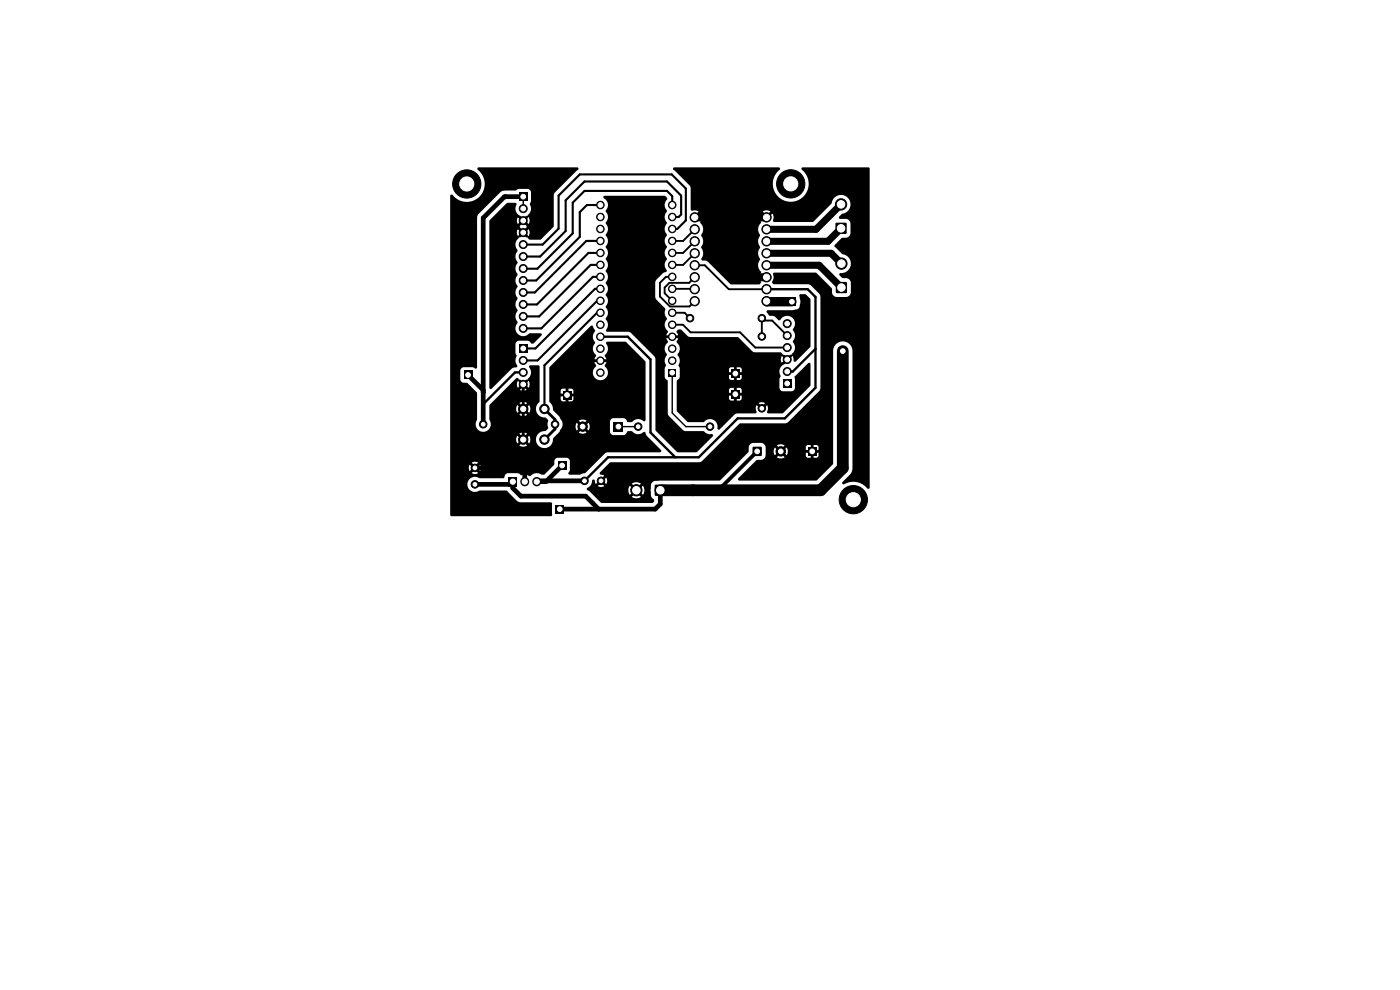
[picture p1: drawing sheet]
<svg xmlns="http://www.w3.org/2000/svg" width="297mm" height="210mm" viewBox="0 0 297 210" stroke-linecap="round" stroke-linejoin="round" font-family="sans-serif">
<g fill="#000" stroke="#000" stroke-width=".21">
<circle cx="99" cy="39" r="3"/>
<circle cx="99" cy="39" r="1.7"/>
<circle cx="167.7" cy="39" r="3"/>
<circle cx="167.7" cy="39" r="1.7"/>
<circle cx="111" cy="49.3" r=".85"/>
<circle cx="111" cy="54.4" r=".85"/>
<circle cx="111" cy="44.3" r=".85"/>
<circle cx="111" cy="46.8" r=".85"/>
<circle cx="111" cy="57" r=".85"/>
<circle cx="111" cy="51.9" r=".85"/>
<circle cx="111" cy="59.5" r=".85"/>
<circle cx="127.4" cy="53.6" r=".8"/>
<circle cx="127.4" cy="51.1" r=".8"/>
<circle cx="127.4" cy="46" r=".8"/>
<circle cx="127.4" cy="56.2" r=".8"/>
<circle cx="127.4" cy="58.7" r=".8"/>
<circle cx="127.4" cy="48.6" r=".8"/>
<circle cx="127.4" cy="43.5" r=".8"/>
<circle cx="142.6" cy="53.6" r=".8"/>
<circle cx="142.6" cy="46" r=".8"/>
<circle cx="142.6" cy="48.6" r=".8"/>
<circle cx="142.6" cy="58.7" r=".8"/>
<circle cx="142.6" cy="51.1" r=".8"/>
<circle cx="142.6" cy="56.2" r=".8"/>
<circle cx="142.6" cy="43.5" r=".8"/>
<circle cx="147.4" cy="56.3" r=".99"/>
<circle cx="147.4" cy="48.6" r=".99"/>
<circle cx="147.4" cy="51.2" r=".99"/>
<circle cx="147.4" cy="58.8" r=".99"/>
<circle cx="147.4" cy="53.7" r=".99"/>
<circle cx="147.4" cy="46.1" r=".99"/>
<circle cx="162.6" cy="53.7" r=".99"/>
<circle cx="162.6" cy="46.1" r=".99"/>
<circle cx="162.6" cy="58.8" r=".99"/>
<circle cx="162.6" cy="51.2" r=".99"/>
<circle cx="162.6" cy="48.6" r=".99"/>
<circle cx="162.6" cy="56.3" r=".99"/>
<circle cx="178.4" cy="43.4" r="1.2"/>
<circle cx="178.5" cy="55.9" r="1.2"/>
<circle cx="111" cy="64.6" r=".85"/>
<circle cx="111" cy="62" r=".85"/>
<circle cx="111" cy="67.1" r=".85"/>
<circle cx="111" cy="69.7" r=".85"/>
<circle cx="111" cy="79" r=".85"/>
<circle cx="111" cy="76.5" r=".85"/>
<circle cx="127.4" cy="68.9" r=".8"/>
<circle cx="127.4" cy="63.8" r=".8"/>
<circle cx="127.4" cy="76.5" r=".8"/>
<circle cx="127.4" cy="71.4" r=".8"/>
<circle cx="127.4" cy="66.3" r=".8"/>
<circle cx="127.4" cy="79" r=".8"/>
<circle cx="127.4" cy="74" r=".8"/>
<circle cx="127.4" cy="61.3" r=".8"/>
<circle cx="142.6" cy="68.9" r=".8"/>
<circle cx="142.6" cy="63.8" r=".8"/>
<circle cx="142.6" cy="76.5" r=".8"/>
<circle cx="142.6" cy="74" r=".8"/>
<circle cx="142.6" cy="71.4" r=".8"/>
<circle cx="142.6" cy="66.3" r=".8"/>
<circle cx="142.6" cy="61.3" r=".8"/>
<circle cx="146.4" cy="67.5" r=".8"/>
<circle cx="147.4" cy="61.3" r=".99"/>
<circle cx="147.4" cy="63.9" r=".99"/>
<circle cx="161.6" cy="71.4" r=".8"/>
<circle cx="161.6" cy="67.5" r=".8"/>
<circle cx="162.6" cy="61.3" r=".99"/>
<circle cx="162.6" cy="63.9" r=".99"/>
<circle cx="167" cy="78.8" r=".85"/>
<circle cx="167" cy="76.3" r=".85"/>
<circle cx="167" cy="71.2" r=".85"/>
<circle cx="167" cy="68.6" r=".85"/>
<circle cx="167" cy="73.7" r=".85"/>
<circle cx="100.7" cy="99.2" r=".8"/>
<circle cx="102.5" cy="90" r=".8"/>
<circle cx="111" cy="81.5" r=".85"/>
<circle cx="111" cy="93.2" r="1"/>
<circle cx="111" cy="86.7" r="1"/>
<circle cx="115.5" cy="93.2" r="1"/>
<circle cx="115.5" cy="86.7" r="1"/>
<circle cx="117.7" cy="90" r=".8"/>
<circle cx="123.6" cy="90.5" r="1"/>
<circle cx="135.4" cy="90.5" r=".8"/>
<circle cx="150.6" cy="90.5" r=".8"/>
<circle cx="161.6" cy="86.6" r=".8"/>
<circle cx="165.6" cy="95.7" r="1"/>
<circle cx="100.7" cy="102.7" r=".8"/>
<circle cx="124" cy="102" r=".8"/>
<circle cx="127.5" cy="102" r=".8"/>
<circle cx="135" cy="104" r="1.2"/>
<circle cx="181" cy="106" r="3"/>
<circle cx="181" cy="106" r="1.7"/>
</g>
<g fill="#000">
<path d="M95.6 41.4l.4-.1a3.8 3.8 0 0 0 5.8 .3 3.8 3.8 0 0 0-.5-5.8l.3-.3h20.8a.3 .3 0 0 1 .3 .3 .3 .3 0 0 1-.2 .3l-4.9 4.9-.1 .4-.1 6.8-2.7 2.6h-2.3l-.4-.3-.1-.2h-.3l-.5-.5 .4-.4 .6 .7a1.17 1.17 0 0 0 0-1.5l-.6 .7-.4-.5 .6-.6v-.3l-.6-.6 .4-.4 .7 .6a1.15 1.15 0 0 0-.2-1.5v.3l-.5 .4-.4-.4 .5-.5h.3a2.07 2.07 0 0 0 .5-2.6l.3-.6v-1.8l-.2-.4-.3-.3h-2.1l-.7 .3-2.7 .1-.5 .3-4.9 4.9-.1 32.3a.53 .53 0 0 1-.9-.1h-1.9a.79 .79 0 0 0-.8 .8l.1 1.9a.79 .79 0 0 0 .7 .6l.8 .1 2 2v5.8a1.63 1.63 0 0 0 .3 2.1 1.63 1.63 0 0 0 2.2-.1 1.63 1.63 0 0 0 .1-2.1v-2.4h5.7l.2 1 .8-.7 .4 .4-.7 .7a1.49 1.49 0 0 0 1.6 0l-.7-.7 .4-.4 .8 .6a1.49 1.49 0 0 0 0-1.6l-.8 .7-.4-.4 .7-.7a1.49 1.49 0 0 0-1.6 0l.7 .7-.4 .4-.8-.7-.2 .7h-5.7l.1-.8 5.6-5.6h.3l.3 .4 .3-.1 .5 .5-.4 .5-.5-.7a1.16 1.16 0 0 0-.1 1.5l.6-.7 .4 .4-.6 .7a1.35 1.35 0 0 0 1.4 0l-.6-.7 .4-.4 .7 .6a1.15 1.15 0 0 0-.2-1.5v.3l-.5 .5-.4-.5 .5-.4 .3-.1a1.96 1.96 0 0 0 .3-2.7l.3-.3h1.8l.2 .2v7.5a1.91 1.91 0 0 0-.7 2.3 1.91 1.91 0 0 0 2 1.1l.5 .6-.2 .7 .2 .9-.5 .6a1.86 1.86 0 0 0-2.1 1.6 1.86 1.86 0 0 0 1.7 2.1 1.98 1.98 0 0 0 2-2.2l1.2-1.2 .7-1.3h2.8l.2 .9 .8-.7 .4 .4-.7 .8a1.49 1.49 0 0 0 1.6 0l-.7-.8 .4-.4 .8 .7a1.49 1.49 0 0 0 0-1.6l-.8 .7-.4-.4 .7-.8a1.49 1.49 0 0 0-1.6 0l.7 .8-.4 .4-.8-.7-.2 .7h-2.8a1.93 1.93 0 0 0-.5-1.7l-.2-.4-1.3-1.4a2.54 2.54 0 0 0-.8-1.8v-2.2h2.4v.6h1v.6h-1l.1 .7 .2 .3h.8v-.9h.6v.9h.7l.3-.2v-.8h-.9v-.6h.9v-.7l-.2-.3-.8-.1v1h-.6v-1l-.8 .1-.3 .4h-2.4v-5l8.8-8.8h.4l.6 1a1.9 1.9 0 0 0 0 2.6 1.85 1.85 0 0 0 .2 2.7l-.4 .8h.9v.6h-.9l.3 .6a.67 .67 0 0 1-.4 .8 1.63 1.63 0 0 0 .6 2.2 1.63 1.63 0 0 0 2.2-.5 1.63 1.63 0 0 0-.5-2.3l.3-.8h-.8v-.6h.8l-.3-.7a2.01 2.01 0 0 0 .3-2.8l.3-.2h3.8l4.2 4.2v12.4l-.1 .3h-.2a1.83 1.83 0 0 0-2.7 .1h-.7l-.2-.2a.81 .81 0 0 0-.8-.6h-2.1a.79 .79 0 0 0-.7 .8v2.1a.79 .79 0 0 0 .8 .7h2.2l.4-.3 .3-.5h.8a1.9 1.9 0 0 0 2.7 .1l.3 .2 .3 .6 3 3v.4l-11.5 .2-.4 .2-4.2 4.2-1.1 .3h-2.3a.42 .42 0 0 1 .1-.8l.1-2-.2-.5-.6-.3h-1.9l-.5 .5-.2 1-2 2.1h-.7a1.95 1.95 0 0 0-2.4 .3l-.8-.3v1h-.6v-1l-.5 .1-.7-.4h-2a.94 .94 0 0 0-.8 1h-5.2a1.64 1.64 0 0 0-2.2 .2 1.64 1.64 0 0 0 0 2.3 1.64 1.64 0 0 0 2.2 .2h5.7l2.2 2.1 .5 .3 6.7 .1 .2 .2v2.1a.37 .37 0 0 1-.2 .6h-21.2l-.2-.3v-8.8h4.6a1.3 1.3 0 0 0 1.3 0l-.6-.7-.7 .7h-4.6v-1.3h3.9l.2 .8 .8-.7a.41 .41 0 0 0 .3 .5 .41 .41 0 0 0 .5-.4l.7 .6a1.3 1.3 0 0 0 0-1.3l-.8 .7a.44 .44 0 0 0-.4-.5 .44 .44 0 0 0-.4 .4l-.7-.6-.2 .5h-3.9v-1h4.6l.7 .7 .6-.7a1.3 1.3 0 0 0-1.3 0h-4.6v-5h14l.2 1 .8-.7 .4 .4-.7 .7a1.49 1.49 0 0 0 1.6 0l-.7-.7 .4-.4 .8 .6a1.49 1.49 0 0 0 0-1.6l-.8 .7-.4-.4 .7-.7a1.49 1.49 0 0 0-1.6 0l.7 .7-.4 .4-.8-.7-.2 .7h-14zM142.8 35.6l.3-.1h22.1a.34 .34 0 0 1 .3 .3 .34 .34 0 0 1-.3 .4 3.8 3.8 0 0 0 0 5.6 3.8 3.8 0 0 0 5.6-.4 3.8 3.8 0 0 0-.8-5.6l.3-.3h13.9l.3 .3v67.6a.33 .33 0 0 1-.3 .3 .33 .33 0 0 1-.4-.3 4 4 0 0 0-4.9-.7l-.2-.2v-.2l1.4-1.4a2.06 2.06 0 0 0 .7-1.7v-24.9a2.05 2.05 0 0 0-2-1.9 2.05 2.05 0 0 0-2.1 1.9v24.2l-3.6 3.4h-16.4l-.1-.5 3.8-3.8 1.4-.1a1.07 1.07 0 0 0 .6-.9v-1h1.7l.3 1 .7-.8 .5 .4-.8 .8a1.49 1.49 0 0 0 1.7 0l-.8-.8 .4-.4 .8 .7a1.49 1.49 0 0 0 0-1.6l-.8 .8-.4-.4 .4-.4h4.8v.5h1v.7h-1l.1 .6 .2 .3 .8 .1v-.9h.6v.9l.8-.1 .2-.3v-.6h-.9v-.7h.9v-.7l-.3-.3h-.7v.9h-.6v-.9l-.8 .1-.3 .4h-4.8l.4-.4a1.49 1.49 0 0 0-1.7 0l.8 .8-.5 .4-.7-.8-.3 .7h-1.7v-1l-.4-.5-.6-.2h-1.6a1.04 1.04 0 0 0-1 1v1l-6.1 6-13.1 .1a1.26 1.26 0 0 0-1.5 1.6v1.6l.7 .9-.1 .4-.3 .2h-10.8l-2.5-2.4-.6-.4h8.8l.3 1.1 .7-.7 .4 .4-.6 .7a1.7 1.7 0 0 0 1.9 0l-.7-.7 .4-.4 .7 .6a1.7 1.7 0 0 0 0-1.9l-.7 .7-.4-.4 .6-.7a1.7 1.7 0 0 0-1.9 0l.7 .7-.4 .4-.7-.7-.3 .9-8.8-.1 .1-.3 .6-.4h1.6a1.3 1.3 0 0 0 1.4 0l-.7-.7-.7 .7h-1.6l.4-1a.31 .31 0 0 1 .3-.4 .31 .31 0 0 1 .3 .4l.2 .6 .7-.6a.41 .41 0 0 0 .4 .3 .41 .41 0 0 0 .4-.4l.7 .7a1.3 1.3 0 0 0 0-1.4l-.7 .7-.2-.3-.2-.1 .7-.7-.2-.1a.57 .57 0 0 1-.8-.5l2.3-2.2 19.1-.1 .3-.2 8-8h9.9l.4-.2 6.6-6.7 .3-.5v-19.5l-.2-.4-1.9-2-.3-.2h-7.5l-.4-.4a2.04 2.04 0 0 0 .2-1.9l.3-.2h8.8l3.3 3.3 .2 1.3 .4 .4 .5 .2h2a1.04 1.04 0 0 0 1-1v-2l-.2-.5-.4-.4-1.3-.2-.5-.6v-.3a2.32 2.32 0 0 0 2.4-2.2l-.2-.8a2.26 2.26 0 0 0-1.7-1.1l-1.5-1.6-.1-.2 1.6-1.6 1-.1 .7-.4 .1-.6v-2a1.04 1.04 0 0 0-1-1h-1.1l-.3-.1a1.49 1.49 0 0 1 1.3-1.1 2.03 2.03 0 0 0 .2-3.5 2.03 2.03 0 0 0-3.1 1.5l-3.9 3.9h-8.2l-.2-.1-.1-.3a1.5 1.5 0 0 0-.1-1.4l-.7 .6-.4-.4 .6-.7a1.48 1.48 0 0 0-1.6 .1l.6 .6-.4 .4-.7-.6a1.8 1.8 0 0 0 .2 1.9 2.07 2.07 0 0 0-.2 2.7 2.09 2.09 0 0 0 0 2.6 2.09 2.09 0 0 0 0 2.5 2.05 2.05 0 0 0 .2 2.8 2.61 2.61 0 0 0 0 2.1l-.5 .4h-6l-4.8-4.8-.4-.2-.8-.1a.43 .43 0 0 1 0-.7 2.08 2.08 0 0 0-.3-2.1 2.09 2.09 0 0 0 0-2.5 2.03 2.03 0 0 0-.2-2.7l.1-.2a1.47 1.47 0 0 0 0-1.7l-.6 .6-.4-.4 .6-.6-.9-.3a.43 .43 0 0 1-.5 .1 .43 .43 0 0 1-.3-.3v-4.5l-.1-.4-3.5-3.5zM107.5 43.1l1.8-.1 .3 .3a1.76 1.76 0 0 0 .9 2.6l.4 .4-.4 .4-.7-.5a1.34 1.34 0 0 0 .1 1.3l.6-.6 .4 .4-.6 .6v.3l.6 .6-.4 .5-.6-.7a1.19 1.19 0 0 0 .1 1.5v-.2l.5-.5 .4 .4-.5 .5h-.3a1.85 1.85 0 0 0-.4 2.7v.3a1.66 1.66 0 0 0 0 2.2v.4a1.66 1.66 0 0 0 0 2.1v.4a1.66 1.66 0 0 0 0 2.2v.4a1.66 1.66 0 0 0 0 2.1v.4a1.66 1.66 0 0 0 0 2.2v.3a1.66 1.66 0 0 0 0 2.2v.4a1.71 1.71 0 0 0 .3 2.4 1.71 1.71 0 0 0 2.4-.3h2.2l.3 .2v.2l-1.8 1.8h-.4l-.7-.6h-1.9a.79 .79 0 0 0-.8 .7v1.8l.2 .5a.59 .59 0 0 1-.1 .8v.7l.3 .8v.3l-1.1 .3-4.3 4.2-.4 .1-.1-.3v-35.3zM110.1 40.9h1.7v1.7h-1.7zM128.1 41.6l12.9-.1 .6 .6a1.9 1.9 0 0 0-.1 2.6 1.9 1.9 0 0 0 0 2.6 1.9 1.9 0 0 0 0 2.5 1.9 1.9 0 0 0 0 2.6 1.9 1.9 0 0 0 0 2.5 1.79 1.79 0 0 0-.1 2.3v.4l-.8 .4-1.4 1.4-.2 .5v3.3l2.1 2.3a2.12 2.12 0 0 0 .4 2.1 1.85 1.85 0 0 0 .2 2.7l-.4 .8h.9v.6h-.9l.3 .6a.67 .67 0 0 1-.4 .8 2.5 2.5 0 0 0 .3 2.2l-.1 .2a1.8 1.8 0 0 0-.1 2.1l-.3 .5v1.8l.2 .5 .5 .4 .1 7.3 3.2 3.2 4.4 .2a1.88 1.88 0 0 0 1.7 .6l.2 .2-.1 .3-3.4 3.3h-4.2l-4.5-4.7v-15.1l-.2-.3-5.2-5.3-.4-.1h-4.4l-.3-.2v-.3a1.78 1.78 0 0 0-.1-2.3 1.9 1.9 0 0 0 0-2.5 1.9 1.9 0 0 0 0-2.5 1.93 1.93 0 0 0 0-2.6 1.93 1.93 0 0 0 0-2.5 1.93 1.93 0 0 0 0-2.6 1.9 1.9 0 0 0 0-2.5 1.9 1.9 0 0 0 0-2.5 1.9 1.9 0 0 0 0-2.6 1.93 1.93 0 0 0 0-2.5 1.82 1.82 0 0 0-.5-2.9zM161.9 59.1l.1-.1 .4 .4-.2 .2a.3 .3 0 0 1-.3-.1 .3 .3 0 0 1 0-.4zM161.9 46.4l.1-.1 .4 .4-.2 .2a.3 .3 0 0 1-.3-.1 .3 .3 0 0 1 0-.4zM161.9 58.1l.3-.1 .2 .2-.4 .4-.2-.3zM162.8 59.4l.4-.4a.32 .32 0 0 1 .1 .5 .32 .32 0 0 1-.5-.1zM177.3 47.3h2.3v2.3h-2.3zM110.1 73.1h1.7v1.7h-1.7zM141.8 78.3h1.6v1.6h-1.6z"/>
<path d="M143.6 70.1l.3-.2h.6l1.4 1.4 .5 .2h10.2l3.2 3.1 .3 .1h5.5l.4 .4 .1 .2h.3l.5 .5-.4 .4-.5-.7h-.1a1.34 1.34 0 0 0-.1 1.4l.7-.6 .4 .5-.4 .4a1.81 1.81 0 0 0-.9 2.7l-.3 .6 .1 1.9a.8 .8 0 0 0 .7 .6h1.9l.5-.3 .2-.5-.1-2.4 2.8-2.8h.4l.1 .3v4.6l-5.8 5.8h-3.2a.69 .69 0 0 1 0-1l-.2-.8-.7 .7a.4 .4 0 0 0-.4-.4 .4 .4 0 0 0-.4 .4l-.7-.7a1.66 1.66 0 0 0 0 1.6l-.3 .2h-3.8l-.4 .1-3.3 3.3-.2 .1-.3-.2a1.72 1.72 0 0 0-.9-2 1.72 1.72 0 0 0-2.1 .5h-3.4l-2.2-2.3v-1.7h17.3l.7 .7 .7-.7a1.3 1.3 0 0 0-1.4 0h-17.3v-2.8h11v.6h1v.6h-1l.1 .7 .2 .3 .8 .1v-1h.6v1l.8-.1 .2-.4v-.6h-.9v-.6h.9v-.8l-.3-.2h-.7v.9h-.6v-.9h-.8l-.3 .4h-11v-1.8l.6-.9v-1.6h10.4v.6h1v.6h-1l.2 .9 .9 .1v-.9h.6v.9h.6l.4-.3v-.7h-.9v-.6h.9v-.7l-.2-.3-.8-.1v.9h-.6v-.9l-.8 .1-.3 .4h-10.4l-.2-1a1.81 1.81 0 0 0-.3-2.1 1.86 1.86 0 0 0-.2-2.7l.4-.9h-.9v-.6h.9l-.4-.6zM167.1 63.2h1.7v1.7h-1.7zM162.7 65.9l5.4-.1 .7-.1a.92 .92 0 0 0 .9-1.1l.1-.7-.2-1.2 .1-.3h1.2l1 1v10l-3 3.3a.3 .3 0 0 1-.4 0 .3 .3 0 0 1-.2-.3v-.6l-.3-.3v.2l-.5 .5-.4-.4 .5-.5h.3a1.92 1.92 0 0 0 .3-2.8 1.96 1.96 0 0 0 0-2.6 1.72 1.72 0 0 0-.2-2.6 1.72 1.72 0 0 0-2.6 .6h-.3l-.8-.8-1.2-.2-.5-.7zM177.4 59.9h2.2v2.2h-2.2zM177.9 73.6h1.7v1.7h-1.7zM98.4 78.7h1.7v1.7h-1.7zM118.4 97.9h1.7v1.7h-1.7zM119.4 82.9h1.7v1.7h-1.7zM130.2 89.5h2v2h-2zM155.1 78.4h1.7v1.7h-1.7zM155.1 82.8h1.7v1.7h-1.7zM159.7 94.8h1.9v1.9h-1.9z"/>
<path d="M166.1 80.5h1.8v1.7h-1.8zM171.4 94.9h1.7v1.7h-1.7zM107.8 101.2h1.9v2h-1.9zM117.9 107.2h1.7v1.7h-1.7zM139 102.9h2.2v2.2h-2.2z"/>
</g>
<path d="M111.3 102.1v.1M113.9 102.1v.1" fill="none" stroke="#000" stroke-width="1.9"/>
<path d="M142.6 58.7h-1.3l-1.3 1.3v2.9l2.1 2.1h4.2l1.1-1.1M147.4 58.8l-1.2 1.2h-4.2l-1 1v1.2l1.6 1.6M147.4 48.7l-2.5 2.4h-2.3M147.4 53.7l-2.5 2.5h-2.3M147.4 56.3h2.1l5.1 5.1h8M147.4 51.2l-2.5 2.5h-2.3M142.6 66.4h2.6l1.2 1.1M142.6 61.3l4.8 .1M142.6 68.9h2.3l1.6 1.6h10.5l3.2 3.2h6.8M167 71.2l-3.2-3.2h-2.2v3.4" fill="none" stroke="#000" stroke-width=".4"/>
<path d="M127.4 43.5h-2.9l-1.5 1.5v5.3l-9.3 9.2h-2.7M127.4 53.7h-2.6l-10.9 10.9h-2.9M127.4 51.1h-3l-10.9 10.9h-2.5M127.4 58.7h-1.6l-11 11h-3.8M127.4 56.2h-2.1l-10.9 10.9h-3.4M142.6 46h1.4l.5-.5v-4l-3-3h-17.5l-4 4v6.5l-5.4 5.4h-3.6M142.6 48.6h1.1l1.8-1.8v-6.8l-3-3h-19.5l-4.5 4.5v7l-3.4 3.4h-4.1M142.6 43.5v-1.9l-1.1-1.1h-17.5l-2.5 2.5v6.5l-7.5 7.5h-3M127.4 66.4h-.8l-11.1 11.1v9.3M127.4 63.8h-.7l-12.7 12.7h-3M127.4 61.3h-1.2l-12.6 12.6h-2.6" fill="none" stroke="#000" stroke-width=".45"/>
<path d="M111 79h-1.7l-6.8 6.7v4.3M127.4 71.4h5.8l4.8 4.9v15.5l5.2 5.2M162.6 61.4h8.8l1.6 1.6v19.3l-6.5 6.5h-10l-8.3 8.2h-19.2l-5 5M173 74l-4.8 4.8h-1.2" fill="none" stroke="#000" stroke-width=".5"/>
<path d="M111 81.5v11.8M115.5 86.8l2.3 2.2v2l-2.3 2.3" fill="none" stroke="#000" stroke-width=".6"/>
<path d="M147.4 46.1h15.2M155.1 46.1v8.5l4.2 4.2h3.3" fill="none" stroke="#000" stroke-width="1.7"/>
<path d="M107.3 41.7l-.1 .1M111 41.7l-4 .1-4.5 4.4v43.8M99.3 79.5l3.2 3.3M100.8 99.3h9.6l.9 .9v2M119.3 98.8l-3.5 3.4h-1.9l.1-.2h10M100.8 102.8h7.4l.6-.6v1.3l1.7 1.8h13.8l2.7 2.7M140.1 104v2.9l-1.1 1.1h-20.3" fill="none" stroke="#000" stroke-width="1"/>
<path d="M178.8 74.5v24.8l-4.7 4.7h-34" fill="none" stroke="#000" stroke-width="2.5"/>
<path d="M162.6 63.9l.1 .1h5.3" fill="none" stroke="#000" stroke-width="2"/>
<path d="M160.6 95.8l-8.2 8.2h-5.4" fill="none" stroke="#000" stroke-width=".8"/>
<path d="M111 41.7v2.6M142.6 79.1v8.5l2.9 2.9h5.1M131.2 90.5h4.2" fill="none" stroke="#000" stroke-width=".3"/>
<path d="M162.6 53.7h13.7l2.2 2.2M162.6 56.3h11.2l4.7 4.7M178.4 43.4l-5.3 5.3h-10.5M178.4 48.4l-2.7 2.8h-13.1" fill="none" stroke="#000" stroke-width="1.5"/>
<g fill="#fff" stroke="#fff" stroke-width=".21">
<circle cx="167.8" cy="39" r="1.5"/>
<circle cx="181" cy="106" r="1.5"/>
<circle cx="99" cy="39" r="1.5"/>
<circle cx="146.4" cy="67.5" r=".4"/>
<circle cx="161.6" cy="67.5" r=".4"/>
<circle cx="178.5" cy="61" r=".8"/>
<circle cx="178.5" cy="55.9" r=".8"/>
<circle cx="118.7" cy="108" r=".5"/>
<circle cx="160.6" cy="95.8" r=".5"/>
<circle cx="165.6" cy="95.8" r=".5"/>
<circle cx="100.7" cy="102.8" r=".4"/>
<circle cx="100.8" cy="99.3" r=".4"/>
<circle cx="150.6" cy="90.5" r=".4"/>
<circle cx="135.4" cy="90.5" r=".4"/>
<circle cx="120.3" cy="83.8" r=".5"/>
<circle cx="156" cy="79.2" r=".5"/>
<circle cx="162.6" cy="63.9" r=".66"/>
<circle cx="162.6" cy="61.3" r=".66"/>
<circle cx="162.6" cy="58.8" r=".66"/>
<circle cx="162.6" cy="56.3" r=".66"/>
<circle cx="162.6" cy="53.7" r=".66"/>
<circle cx="162.6" cy="51.2" r=".66"/>
<circle cx="162.6" cy="48.6" r=".66"/>
<circle cx="162.6" cy="46.1" r=".66"/>
<circle cx="147.4" cy="46.1" r=".66"/>
<circle cx="147.4" cy="48.6" r=".66"/>
<circle cx="147.4" cy="51.2" r=".66"/>
<circle cx="147.4" cy="53.7" r=".66"/>
<circle cx="147.4" cy="56.3" r=".66"/>
<circle cx="147.4" cy="58.8" r=".66"/>
<circle cx="147.4" cy="61.3" r=".66"/>
<circle cx="147.4" cy="63.9" r=".66"/>
<circle cx="161.6" cy="71.4" r=".4"/>
<circle cx="161.6" cy="86.6" r=".4"/>
<circle cx="111" cy="41.7" r=".5"/>
<circle cx="111" cy="44.3" r=".5"/>
<circle cx="111" cy="46.8" r=".5"/>
<circle cx="111" cy="49.3" r=".5"/>
<circle cx="111" cy="51.9" r=".5"/>
<circle cx="111" cy="54.4" r=".5"/>
<circle cx="111" cy="57" r=".5"/>
<circle cx="111" cy="59.5" r=".5"/>
<circle cx="111" cy="62" r=".5"/>
<circle cx="111" cy="64.6" r=".5"/>
<circle cx="111" cy="67.1" r=".5"/>
<circle cx="111" cy="69.7" r=".5"/>
<circle cx="111" cy="73.9" r=".5"/>
<circle cx="111" cy="76.5" r=".5"/>
<circle cx="111" cy="79" r=".5"/>
<circle cx="111" cy="81.5" r=".5"/>
<circle cx="131.2" cy="90.5" r=".5"/>
<circle cx="123.6" cy="90.5" r=".5"/>
<circle cx="142.6" cy="79.1" r=".5"/>
<circle cx="142.6" cy="76.5" r=".5"/>
<circle cx="142.6" cy="74" r=".5"/>
<circle cx="142.6" cy="71.4" r=".5"/>
<circle cx="142.6" cy="68.9" r=".5"/>
<circle cx="142.6" cy="66.4" r=".5"/>
<circle cx="142.6" cy="63.8" r=".5"/>
<circle cx="142.6" cy="61.3" r=".5"/>
<circle cx="142.6" cy="58.7" r=".5"/>
<circle cx="142.6" cy="56.2" r=".5"/>
<circle cx="142.6" cy="53.7" r=".5"/>
<circle cx="142.6" cy="51.1" r=".5"/>
<circle cx="142.6" cy="48.6" r=".5"/>
<circle cx="142.6" cy="46" r=".5"/>
<circle cx="142.6" cy="43.5" r=".5"/>
<circle cx="127.4" cy="43.5" r=".5"/>
<circle cx="127.4" cy="46" r=".5"/>
<circle cx="127.4" cy="48.6" r=".5"/>
<circle cx="127.4" cy="51.1" r=".5"/>
<circle cx="127.4" cy="53.7" r=".5"/>
<circle cx="127.4" cy="56.2" r=".5"/>
<circle cx="127.4" cy="58.7" r=".5"/>
<circle cx="127.4" cy="61.3" r=".5"/>
<circle cx="127.4" cy="63.8" r=".5"/>
<circle cx="127.4" cy="66.4" r=".5"/>
<circle cx="127.4" cy="68.9" r=".5"/>
<circle cx="127.4" cy="71.4" r=".5"/>
<circle cx="127.4" cy="74" r=".5"/>
<circle cx="127.4" cy="76.5" r=".5"/>
<circle cx="127.4" cy="79.1" r=".5"/>
<circle cx="111" cy="93.3" r=".55"/>
<circle cx="111" cy="86.8" r=".55"/>
<circle cx="115.5" cy="93.3" r=".55"/>
<circle cx="115.5" cy="86.8" r=".55"/>
<circle cx="140.1" cy="104" r=".8"/>
<circle cx="135" cy="104" r=".8"/>
<circle cx="167" cy="81.3" r=".5"/>
<circle cx="167" cy="78.8" r=".5"/>
<circle cx="167" cy="76.3" r=".5"/>
<circle cx="167" cy="73.7" r=".5"/>
<circle cx="167" cy="71.2" r=".5"/>
<circle cx="167" cy="68.6" r=".5"/>
<circle cx="99.3" cy="79.5" r=".5"/>
<circle cx="108.8" cy="102.2" r=".55"/>
<circle cx="111.3" cy="102.2" r=".55"/>
<circle cx="113.9" cy="102.2" r=".55"/>
<circle cx="124" cy="102" r=".4"/>
<circle cx="127.5" cy="102" r=".4"/>
<circle cx="172.3" cy="95.8" r=".5"/>
<circle cx="156" cy="83.6" r=".5"/>
<circle cx="168" cy="64" r=".5"/>
<circle cx="178.8" cy="74.5" r=".5"/>
<circle cx="178.4" cy="48.4" r=".8"/>
<circle cx="178.4" cy="43.4" r=".8"/>
<circle cx="119.3" cy="98.8" r=".5"/>
<circle cx="102.5" cy="90" r=".4"/>
<circle cx="117.8" cy="90" r=".4"/>
</g>
</svg>
